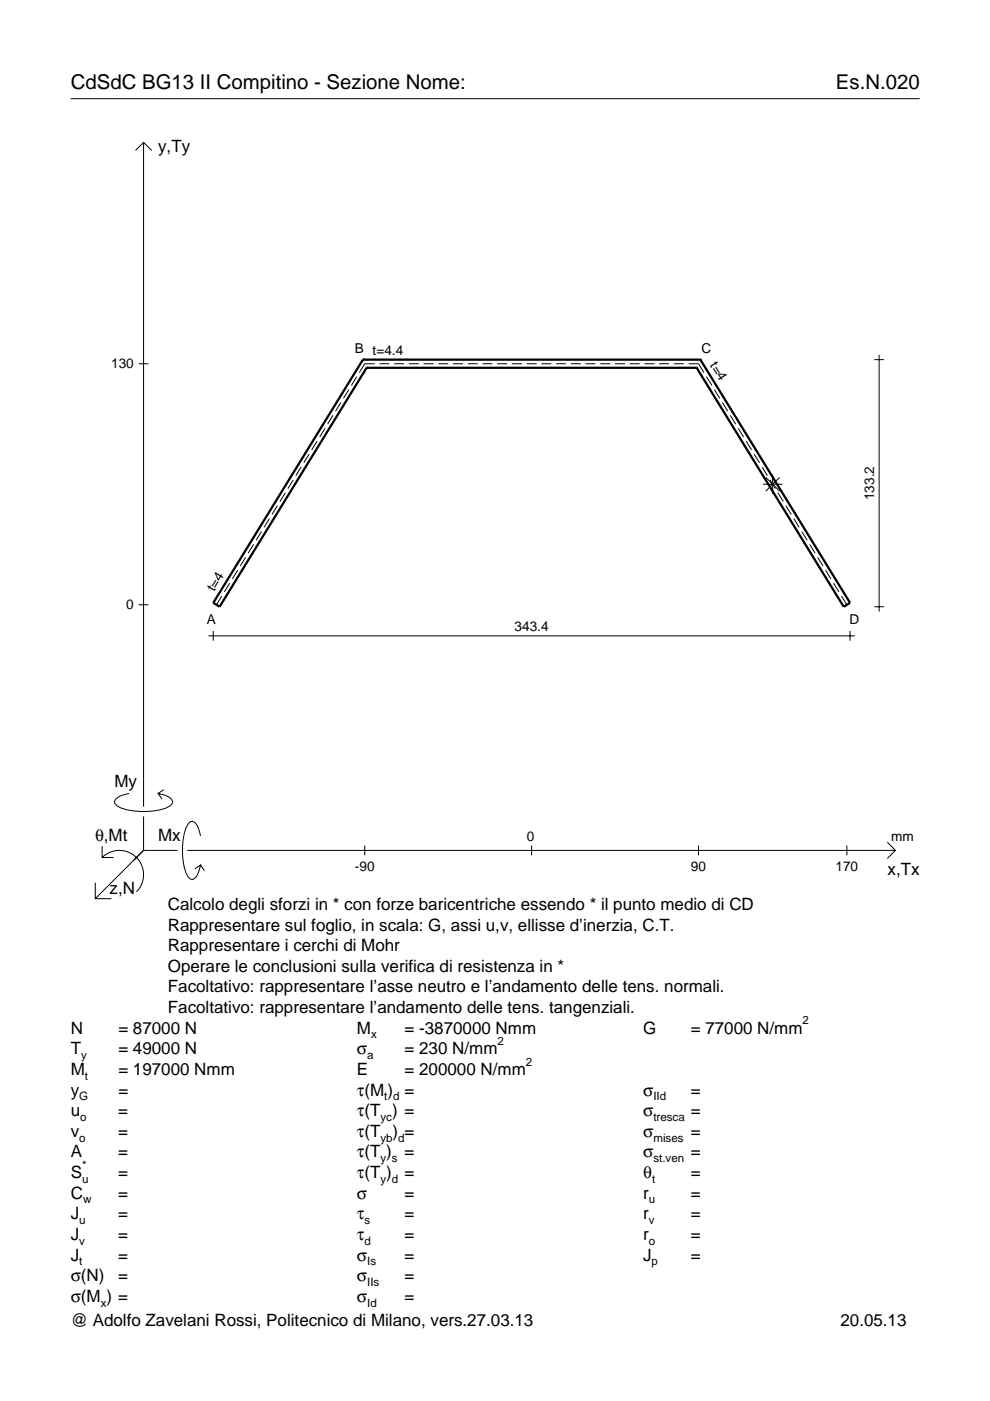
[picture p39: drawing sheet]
<svg xmlns="http://www.w3.org/2000/svg" width="210mm" height="297mm" viewBox="0 0 210 297" stroke-linecap="round" stroke-linejoin="round" font-family="sans-serif">
<defs><g id="words">
<g font-size="4.3">
<text x="15" y="18.9">CdSdC BG13 II Compitino - Sezione Nome:</text>
<text x="177.2" y="18.9">Es.N.020</text>
</g>
<g font-size="3.6">
<text x="33.5" y="32.3">y,Ty</text>
<text x="24.3" y="166.9">My</text>
<text x="20.1" y="178.2">θ,Mt</text>
<text x="33.5" y="178.2">Mx</text>
<text x="188.2" y="185.5">x,Tx</text>
<text x="23.2" y="189.6">z,N</text>
<text x="35.6" y="192.9">Calcolo degli sforzi in * con forze baricentriche essendo * il punto medio di CD</text>
<text x="35.6" y="197.3">Rappresentare sul foglio, in scala: G, assi u,v, ellisse d’inerzia, C.T.</text>
<text x="35.6" y="201.7">Rappresentare i cerchi di Mohr</text>
<text x="35.6" y="206">Operare le conclusioni sulla verifica di resistenza in *</text>
<text x="35.6" y="210.4">Facoltativo: rappresentare l’asse neutro e l’andamento delle tens. normali.</text>
<text x="35.6" y="214.8">Facoltativo: rappresentare l’andamento delle tens. tangenziali.</text>
<text x="15" y="219.2">N</text>
<text x="25.1" y="219.2">= 87000 N</text>
<text x="75.7" y="219.2">M</text>
<text x="85.8" y="219.2">= -3870000 Nmm</text>
<text x="136.4" y="219.2">G</text>
<text x="146.5" y="219.2">= 77000 N/mm</text>
<text x="15" y="227.9">M</text>
<text x="15" y="223.5">T</text>
<text x="25.1" y="227.9">= 197000 Nmm</text>
<text x="25.1" y="223.5">= 49000 N</text>
<text x="75.7" y="223.5">σ</text>
<text x="75.7" y="227.9">E</text>
<text x="85.8" y="223.5">= 230 N/mm</text>
<text x="85.8" y="227.9">= 200000 N/mm</text>
<text x="15" y="232.3">y</text>
<text x="25.1" y="232.3">=</text>
<text x="75.7" y="232.3">τ(M ) =</text>
<text x="136.4" y="232.3">σ</text>
<text x="146.5" y="232.3">=</text>
<text x="15" y="236.7">u</text>
<text x="25.1" y="236.7">=</text>
<text x="75.7" y="236.7">τ(T ) =</text>
<text x="136.4" y="236.7">σ</text>
<text x="146.5" y="236.7">=</text>
<text x="15" y="245.4">A</text>
<text x="15" y="241">v</text>
<text x="25.1" y="241">=</text>
<text x="25.1" y="245.4">=</text>
<text x="75.7" y="245.4">τ(T )</text>
<text x="75.7" y="241">τ(T</text>
<text x="83.3" y="241">) =</text>
<text x="85.8" y="245.4">=</text>
<text x="136.4" y="241">σ</text>
<text x="136.4" y="245.4">σ</text>
<text x="146.5" y="241">=</text>
<text x="146.5" y="245.4">=</text>
<text x="15" y="249.8">S</text>
<text x="25.1" y="249.8">=</text>
<text x="75.7" y="249.8">τ(T )</text>
<text x="85.8" y="249.8">=</text>
<text x="136.4" y="249.8">θ</text>
<text x="146.5" y="249.8">=</text>
<text x="15" y="254.2">C</text>
<text x="25.1" y="254.2">=</text>
<text x="75.7" y="254.2">σ</text>
<text x="85.8" y="254.2">=</text>
<text x="136.4" y="254.2">r</text>
<text x="146.5" y="254.2">=</text>
<text x="15" y="262.9">J</text>
<text x="15" y="258.5">J</text>
<text x="25.1" y="262.9">=</text>
<text x="25.1" y="258.5">=</text>
<text x="75.7" y="262.9">τ</text>
<text x="75.7" y="258.5">τ</text>
<text x="85.8" y="262.9">=</text>
<text x="85.8" y="258.5">=</text>
<text x="136.4" y="262.9">r</text>
<text x="136.4" y="258.5">r</text>
<text x="146.5" y="262.9">=</text>
<text x="146.5" y="258.5">=</text>
<text x="15" y="267.3">J</text>
<text x="25.1" y="267.3">=</text>
<text x="75.7" y="267.3">σ</text>
<text x="85.8" y="267.3">=</text>
<text x="136.4" y="267.3">J</text>
<text x="146.5" y="267.3">=</text>
<text x="15" y="271.7">σ(N)</text>
<text x="25.1" y="271.7">=</text>
<text x="75.7" y="271.7">σ</text>
<text x="85.8" y="271.7">=</text>
<text x="15" y="276">σ(M ) =</text>
<text x="15" y="281.2">@ Adolfo Zavelani Rossi, Politecnico di Milano, vers.27.03.13</text>
<text x="75.7" y="276">σ</text>
<text x="85.8" y="276">=</text>
<text x="178.2" y="281.2">20.05.13</text>
</g>
<g font-size="2.9">
<text x="75.2" y="74.7">B t=4.4</text>
<text x="148.7" y="74.7">C</text>
<text x="150.4" y="77.5" transform="rotate(58 150.4 77.5)">t=4</text>
<text x="23.6" y="78.1">130</text>
<text x="185.4" y="106" transform="rotate(-90 185.4 106)">133.2</text>
<text x="45.4" y="125.5" transform="rotate(-58 45.4 125.5)">t=4</text>
<text x="26.8" y="129.2">0</text>
<text x="43.8" y="132.3">A</text>
<text x="109.1" y="133.8">343.4</text>
<text x="180.1" y="132.3">D</text>
<text x="111.7" y="178.2">0</text>
<text x="189" y="178.2">mm</text>
<text x="75.3" y="184.7">-90</text>
<text x="146.5" y="184.7">90</text>
<text x="177.2" y="184.7">170</text>
</g>
<g font-size="2.4">
<text x="78.7" y="220.2">x</text>
<text x="105.5" y="221.5">2</text>
<text x="170.2" y="217.2">2</text>
<text x="17.2" y="224.5">y</text>
<text x="77.9" y="224.5">a</text>
<text x="111.5" y="225.9">2</text>
<text x="16.8" y="233.3">G</text>
<text x="18" y="228.9">t</text>
<text x="81.5" y="233.3">t d</text>
<text x="138.5" y="233.3">IId</text>
<text x="17" y="237.7">o</text>
<text x="80.7" y="237.7">yc</text>
<text x="138.5" y="237.7">tresca</text>
<text x="16.8" y="242">o</text>
<text x="80.7" y="242">yb d</text>
<text x="138.5" y="242">mises</text>
<text x="17.4" y="250.8">u</text>
<text x="17.4" y="247.8">*</text>
<text x="80.7" y="250.8">y d</text>
<text x="80.7" y="246.4">y s</text>
<text x="138.2" y="250.8">t</text>
<text x="138.5" y="246.4">st.ven</text>
<text x="17.6" y="255.2">w</text>
<text x="137.6" y="255.2">u</text>
<text x="16.8" y="263.9">v</text>
<text x="16.8" y="259.5">u</text>
<text x="77.3" y="259.5">s</text>
<text x="77.3" y="263.9">d</text>
<text x="137.6" y="263.9">o</text>
<text x="137.6" y="259.5">v</text>
<text x="16.8" y="268.3">t</text>
<text x="77.9" y="268.3">Is</text>
<text x="138.2" y="268.3">p</text>
<text x="77.9" y="272.7">IIs</text>
<text x="21.4" y="277">x</text>
<text x="77.9" y="277">Id</text>
</g>
</g></defs>
<g fill="none" stroke="#000" stroke-width=".21">
<path d="M15 20.9h180M28.7 31.9l1.7-1.7 1.8 1.7M30.4 30.2v140.8M29.4 77.1h2.1M75.6 79.9l-1.1 1.8M79.4 77.1h-2.1l-1.1 1.9M80.5 77.1h2M83.6 77.1h2.1M86.7 77.1h2.1M89.8 77.1h2.1M92.9 77.1h2.1M96.1 77.1h2.1"/>
<path d="M99.2 77.1h2.1M102.3 77.1h2.1M105.4 77.1h2.1M108.5 77.1h2.1M111.7 77.1h2.1M114.8 77.1h2.1M117.9 77.1h2.1M121 77.1h2.1M124.2 77.1h2M127.3 77.1h2.1M130.4 77.1h2.1M133.5 77.1h2.1"/>
<path d="M136.6 77.1h2.1M139.8 77.1h2.1M142.9 77.1h2.1M146 77.1h2.1l1.1 1.9M149.8 79.9l1.1 1.8M185.4 76.3h2M186.4 75.2v54.5M63.9 99l-1.2 1.9M65.5 96.3l-1.1 1.8M67.2 93.5l-1.1 1.9M68.9 90.8l-1.1 1.9M70.6 88.1l-1.1 1.8"/>
<path d="M72.3 85.3l-1.2 1.9M74 82.6l-1.2 1.9M151.5 82.6l1.1 1.9M153.2 85.3l1.1 1.9M154.8 88.1l1.2 1.8M156.5 90.8l1.2 1.9M158.2 93.5l1.1 1.9M159.9 96.3l1.1 1.8M161.6 99l1.1 1.9M52.1 118.2l-1.2 1.8M53.8 115.4l-1.2 1.9M55.4 112.7l-1.1 1.8"/>
<path d="M57.1 110l-1.1 1.8M58.8 107.2l-1.1 1.9M60.5 104.5l-1.1 1.8M62.2 101.7l-1.2 1.9M161.8 102.7h4.1M162.4 101.2l2.9 2.9M163.3 101.7l1.1 1.9M163.8 100.6v4.1M164.9 104.5l1.2 1.8M165.3 101.2l-2.9 2.9M166.6 107.2l1.2 1.9M168.3 110l1.1 1.8"/>
<path d="M170 112.7l1.1 1.8M171.7 115.4l1.1 1.9M173.4 118.2l1.1 1.8M29.4 128.2h2.1M44.2 134.8h137.1M45.2 133.8v2M47 126.4l-1.1 1.8M48.7 123.6l-1.1 1.9M50.4 120.9l-1.2 1.9M175 120.9l1.2 1.9M176.7 123.6l1.2 1.9M178.4 126.4l1.2 1.8"/>
<path d="M180.2 133.8v2M185.4 128.6h2M21.7 179.4v2.4h2.4M27.3 168.2a3.6 3.6 0 0 0-3 1.7l.1 .5a5.6 5.6 0 0 0 3.8 1.5 13.4 13.4 0 0 0 7.8-1l.5-.5 .1-.5a3.6 3.6 0 0 0-3.1-1.7l.8 1.2M30.4 173.1v7.2M34.7 167.4l-1.2 .8M42.5 177.2a3.6 3.6 0 0 0-1.7-3.1l-.5 .2a5.7 5.7 0 0 0-1.5 3.7 13.3 13.3 0 0 0 1 7.9l.5 .5 .5 .1a3.6 3.6 0 0 0 1.7-3.1l-1.2 .8M77.3 179.3v2M112.7 179.3v2M148.1 179.3v2M179.6 179.3v2M188.1 178.6l1.7 1.7-1.7 1.7"/>
<path d="M20.2 187.2v3.3h3.4M21.7 181.8a5.1 5.1 0 0 1 7.2 0 5.1 5.1 0 0 1 0 7.3M30.4 180.3l-10.2 10.2M30.4 180.3h7.2M39.7 180.3h150.1M42.5 183.4l.8 1.2"/>
</g>
<path d="M76.9 76.3h.1M76.9 76.3l-31.7 51.5 1.4 .8 31.1-50.6M76.9 76.3h71.6M77.7 78h.1M77.7 78h70M147.7 78h.1M148.5 76.3h.1M148.5 76.3l31.7 51.5-1.3 .8-31.2-50.6" fill="none" stroke="#000" stroke-width=".48"/>
<use href="#words"/>
</svg>
